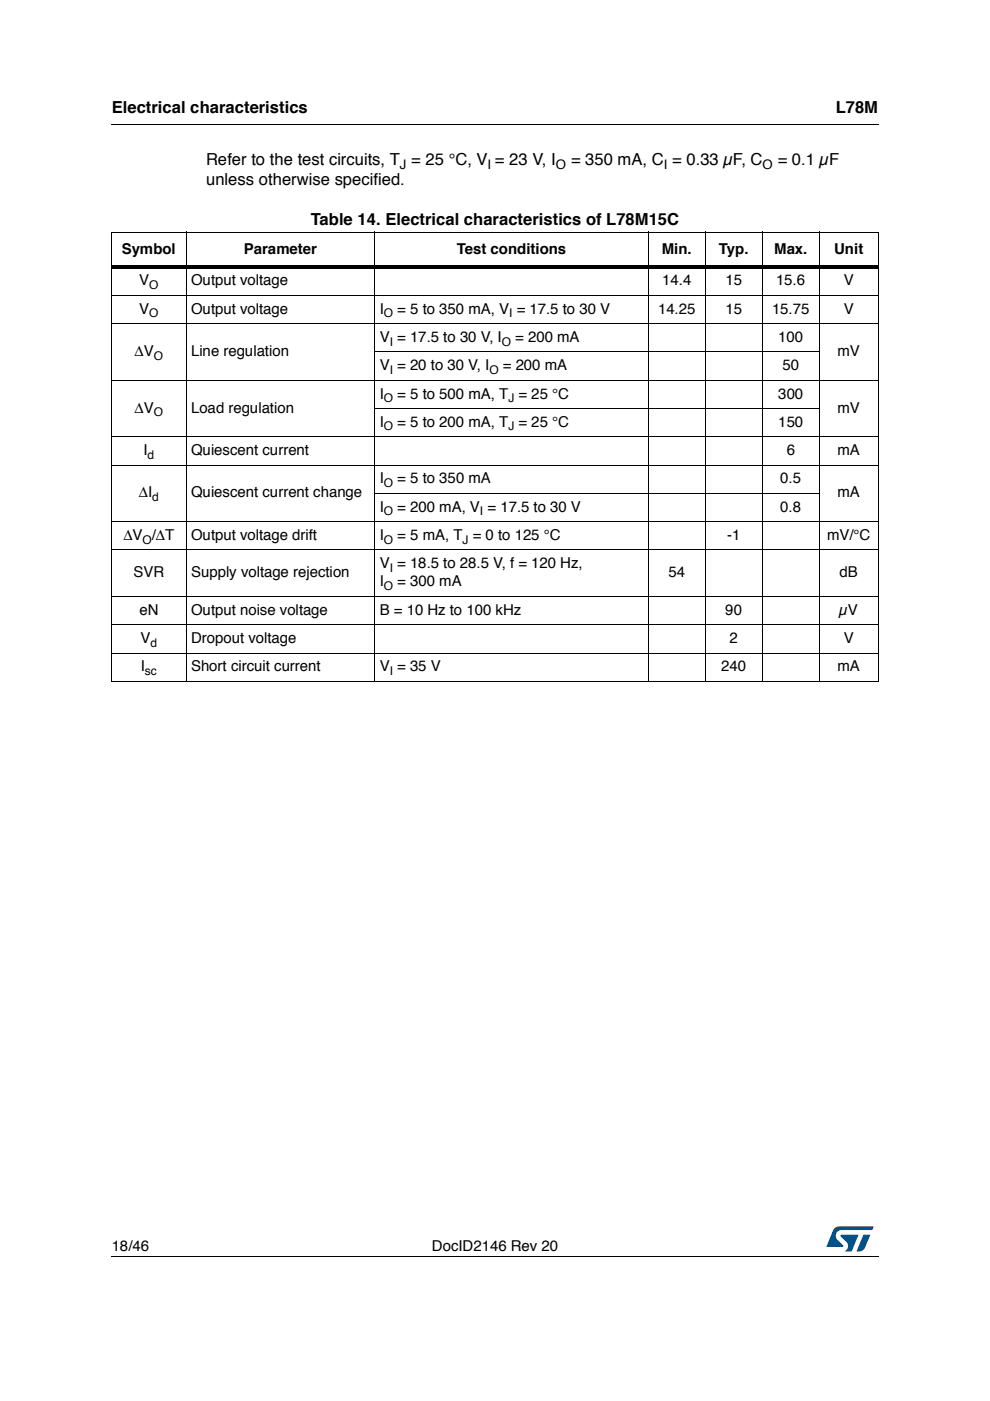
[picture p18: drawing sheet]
<svg xmlns="http://www.w3.org/2000/svg" width="210mm" height="297mm" viewBox="0 0 210 297" stroke-linecap="round" stroke-linejoin="round" font-family="sans-serif">
<defs><g id="words">
<g font-size="3.5">
<text x="23.7" y="23.9">Electrical characteristics</text>
<text x="177.2" y="23.9">L78M</text>
<text x="43.7" y="35">Refer to the test circuits, T = 25 °C, V = 23 V, I</text>
<text x="121.1" y="35">= 350 mA, C = 0.33 µF, C</text>
<text x="164.9" y="35">= 0.1 µF</text>
<text x="43.7" y="39.2">unless otherwise specified.</text>
<text x="65.9" y="47.7">Table 14. Electrical characteristics of L78M15C</text>
</g>
<g font-size="3.2">
<text x="25.8" y="53.8">Symbol</text>
<text x="51.7" y="53.8">Parameter</text>
<text x="96.9" y="53.8">Test conditions</text>
<text x="140.3" y="53.8">Min.</text>
<text x="152.4" y="53.8">Typ.</text>
<text x="164.1" y="53.8">Max.</text>
<text x="176.9" y="53.8">Unit</text>
<text x="29.5" y="60.5">V</text>
<text x="40.5" y="60.5">Output voltage</text>
<text x="140.4" y="60.5">14.4</text>
<text x="153.8" y="60.5">15</text>
<text x="164.5" y="60.5">15.6</text>
<text x="178.9" y="60.5">V</text>
<text x="29.5" y="66.5">V</text>
<text x="40.5" y="66.5">Output voltage</text>
<text x="80.5" y="66.5">I</text>
<text x="84.2" y="66.5">= 5 to 350 mA, V = 17.5 to 30 V</text>
<text x="139.5" y="66.5">14.25</text>
<text x="153.8" y="66.5">15</text>
<text x="163.7" y="66.5">15.75</text>
<text x="178.9" y="66.5">V</text>
<text x="28.5" y="75.5">∆V</text>
<text x="40.5" y="75.5">Line regulation</text>
<text x="80.5" y="72.5">V = 17.5 to 30 V, I</text>
<text x="109.3" y="72.5">= 200 mA</text>
<text x="165" y="72.5">100</text>
<text x="177.6" y="75.5">mV</text>
<text x="80.5" y="78.5">V = 20 to 30 V, I</text>
<text x="106.6" y="78.5">= 200 mA</text>
<text x="165.9" y="78.5">50</text>
<text x="28.5" y="87.5">∆V</text>
<text x="40.5" y="87.5">Load regulation</text>
<text x="80.5" y="84.5">I</text>
<text x="84.2" y="84.5">= 5 to 500 mA, T = 25 °C</text>
<text x="165" y="84.5">300</text>
<text x="177.6" y="87.5">mV</text>
<text x="80.5" y="90.5">I</text>
<text x="84.2" y="90.5">= 5 to 200 mA, T = 25 °C</text>
<text x="165" y="90.5">150</text>
<text x="30.4" y="96.5">I</text>
<text x="40.5" y="96.5">Quiescent current</text>
<text x="166.8" y="96.5">6</text>
<text x="177.6" y="96.5">mA</text>
<text x="29.5" y="105.5">∆I</text>
<text x="40.5" y="105.5">Quiescent current change</text>
<text x="80.5" y="102.5">I</text>
<text x="84.2" y="102.5">= 5 to 350 mA</text>
<text x="165.4" y="102.5">0.5</text>
<text x="177.6" y="105.5">mA</text>
<text x="80.5" y="108.5">I</text>
<text x="84.2" y="108.5">= 200 mA, V = 17.5 to 30 V</text>
<text x="165.4" y="108.5">0.8</text>
<text x="26.2" y="114.5">∆V /∆T</text>
<text x="40.5" y="114.5">Output voltage drift</text>
<text x="80.5" y="114.5">I</text>
<text x="84.2" y="114.5">= 5 mA, T = 0 to 125 °C</text>
<text x="154.2" y="114.5">-1</text>
<text x="175.4" y="114.5">mV/°C</text>
<text x="28.3" y="122.4">SVR</text>
<text x="40.5" y="122.4">Supply voltage rejection</text>
<text x="80.5" y="120.5">V = 18.5 to 28.5 V, f = 120 Hz,</text>
<text x="80.5" y="124.3">I</text>
<text x="84.2" y="124.3">= 300 mA</text>
<text x="141.7" y="122.4">54</text>
<text x="178" y="122.4">dB</text>
<text x="29.5" y="130.3">eN</text>
<text x="40.5" y="130.3">Output noise voltage</text>
<text x="80.5" y="130.3">B = 10 Hz to 100 kHz</text>
<text x="153.8" y="130.3">90</text>
<text x="177.9" y="130.3">µV</text>
<text x="29.8" y="136.4">V</text>
<text x="40.5" y="136.4">Dropout voltage</text>
<text x="154.7" y="136.4">2</text>
<text x="178.9" y="136.4">V</text>
<text x="29.8" y="142.3">I</text>
<text x="40.5" y="142.3">Short circuit current</text>
<text x="80.5" y="142.3">V = 35 V</text>
<text x="152.9" y="142.3">240</text>
<text x="177.6" y="142.3">mA</text>
<text x="23.7" y="265.1">18/46</text>
<text x="91.6" y="265.1">DocID2146 Rev 20</text>
</g>
<g font-size="2.8">
<text x="84.8" y="35.9">J</text>
<text x="103.4" y="35.9">I</text>
<text x="117.9" y="35.9">O</text>
<text x="140.8" y="35.9">I</text>
<text x="161.7" y="35.9">O</text>
</g>
<g font-size="2.5">
<text x="31.6" y="61.3">O</text>
<text x="31.6" y="67.3">O</text>
<text x="81.4" y="67.3">O</text>
<text x="107.9" y="67.3">I</text>
<text x="32.6" y="76.3">O</text>
<text x="82.6" y="73.3">I</text>
<text x="106.4" y="73.3">O</text>
<text x="82.6" y="79.3">I</text>
<text x="103.8" y="79.3">O</text>
<text x="32.6" y="88.3">O</text>
<text x="81.4" y="85.3">O</text>
<text x="107.8" y="85.3">J</text>
<text x="81.4" y="91.3">O</text>
<text x="107.8" y="91.3">J</text>
<text x="31.3" y="97.3">d</text>
<text x="32.3" y="106.3">d</text>
<text x="81.4" y="103.3">O</text>
<text x="81.4" y="109.3">O</text>
<text x="101.8" y="109.3">I</text>
<text x="30.2" y="115.3">O</text>
<text x="81.4" y="115.3">O</text>
<text x="98.1" y="115.3">J</text>
<text x="81.4" y="125.1">O</text>
<text x="82.6" y="121.2">I</text>
<text x="31.9" y="137.1">d</text>
<text x="30.7" y="143.1">sc</text>
<text x="82.6" y="143.1">I</text>
</g>
</g></defs>
<path d="M23.6 26.2l.1 .2zM23.6 266.3l.1 .1z" fill="#000"/>
<path d="M23.7 26.3h162.6M23.7 266.4h162.6" fill="none" stroke="#000" stroke-width=".21"/>
<path d="M175.2 260h10v5.3h-10z" fill="#fff"/>
<g fill="#005189">
<path d="M176.9 260.5l1-.5 7.3 .1-.3 .7h-6.4a1.31 1.31 0 0 0-1.3 1.1 1.31 1.31 0 0 0 .8 1.4l.7 .7 .1 .3-3.6 .1z"/>
<path d="M183.1 261.8h1.4l-.6 1.6a2.16 2.16 0 0 1-1.3 1.9l-1-.1z"/>
<path d="M178.3 261.8l3.7 .1-1.4 3.3-1.5 .1a1.43 1.43 0 0 0 .6-1.7l-1.4-1.4z"/>
</g>
<g fill="none" stroke="#000" stroke-width=".21">
<path d="M23.6 49.2h162.7M23.7 49.3v95.1M39.5 49.1v95.4M79.5 49.1v95.4M137.5 49.1v95.4M149.5 49.1v95.4M161.6 49.1v95.4M173.7 49.1v95.4M186.2 49.3v95.1M23.6 62.6h162.7M23.6 68.6h162.7M79.4 74.6h94.4"/>
<path d="M23.6 80.6h162.7M23.6 92.6h162.7M23.6 98.6h162.7M79.4 86.6h94.4M23.6 110.6h162.7M23.6 116.6h162.7M79.4 104.6h94.4M23.6 126.4h162.7M23.6 132.5h162.7M23.6 138.5h162.7M23.6 144.4h162.7"/>
</g>
<path d="M23.6 56.3h162.7v.7h-162.7z" fill="#000"/>
<use href="#words"/>
</svg>
